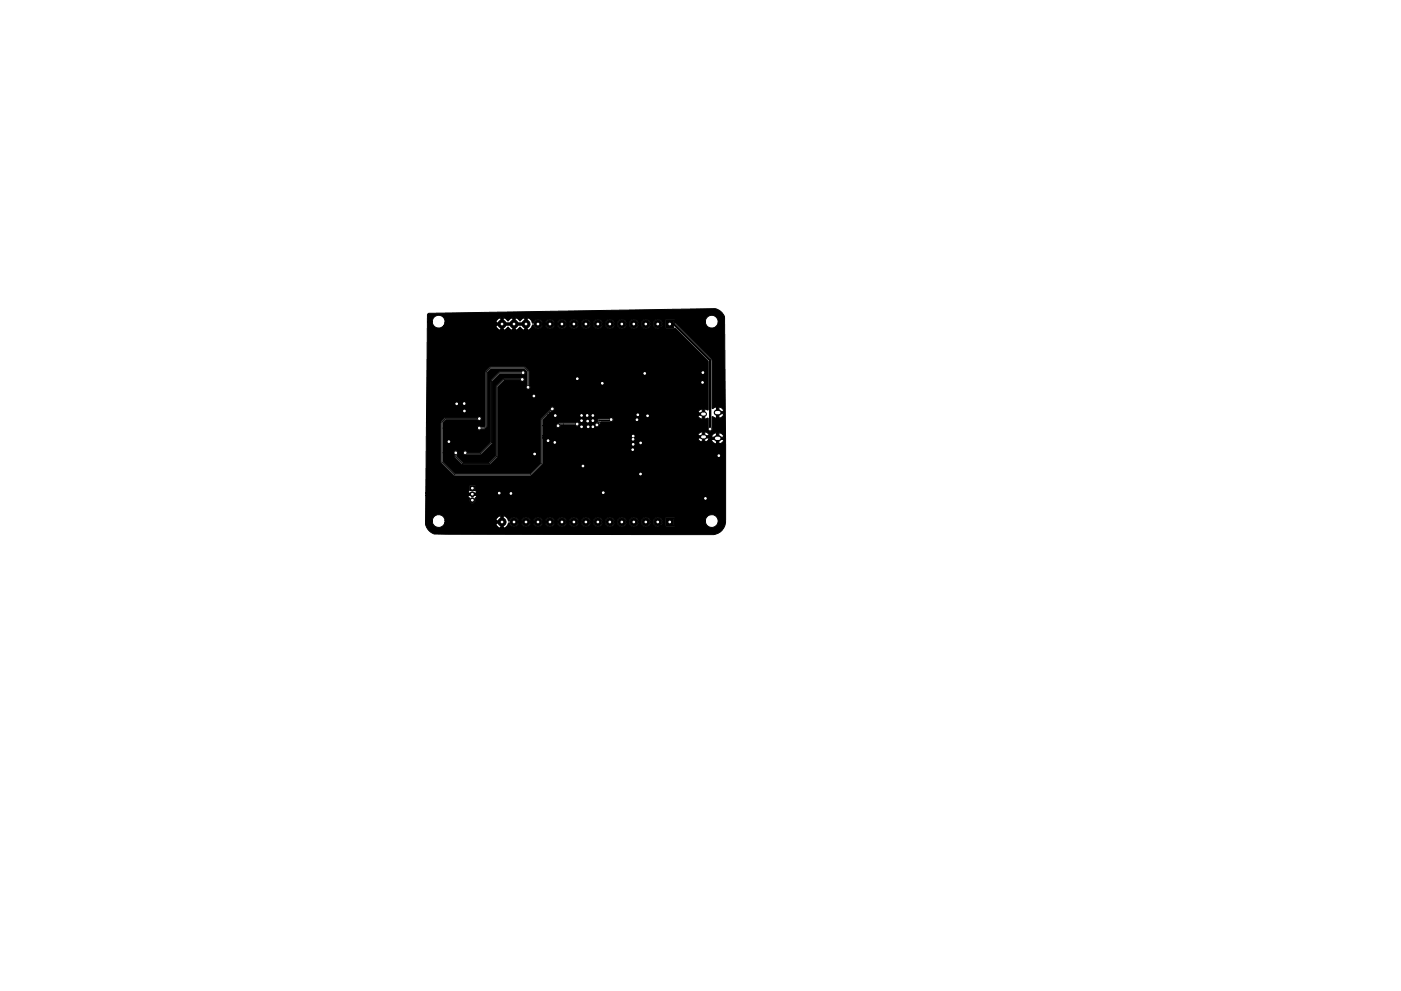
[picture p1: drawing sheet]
<svg xmlns="http://www.w3.org/2000/svg" width="297mm" height="210mm" viewBox="0 0 297 210" stroke-linecap="round" stroke-linejoin="round" font-family="sans-serif">
<g fill="#000" stroke="#000" stroke-width=".21">
<path d="M141.2 67.9h1.7v1.7h-1.7zM90.8 66.5l60.8-1a2.82 2.82 0 0 1 2 1.7l.2 27v16.3l-.1 1a2.88 2.88 0 0 1-2.6 1.9l-59.1-.1a2.81 2.81 0 0 1-1.8-2.1v-.7h1.4a1.36 1.36 0 0 0 1.2 1.4 1.36 1.36 0 0 0 1.5-.9h10.8v.2a1.28 1.28 0 0 0 1.1 .9h.5a1.35 1.35 0 0 0 1.1-1.1l.1-.1a1.03 1.03 0 0 0 1.2 .8 1.03 1.03 0 0 0 .9-1h.5v.2a1 1 0 0 0 1.1 .8 1 1 0 0 0 .9-1h.6v.2a1 1 0 0 0 1.1 .8 1 1 0 0 0 .9-1h.5v.2a1 1 0 0 0 1.1 .8 1 1 0 0 0 .9-1h.5l.1 .2a1 1 0 0 0 1 .8 1 1 0 0 0 .9-1h.6v.2a1 1 0 0 0 1.1 .8 1 1 0 0 0 .9-1h.5v.2a1 1 0 0 0 1.1 .8 1 1 0 0 0 .9-1h.6v.2a1 1 0 0 0 1.1 .8 1 1 0 0 0 .9-1h.5v.2a1 1 0 0 0 1.1 .8 1 1 0 0 0 .9-1h.5l.1 .2a1 1 0 0 0 1 .8 1 1 0 0 0 .9-1h.6v.2a1 1 0 0 0 1.1 .8 1 1 0 0 0 .9-1h.5v.2a1 1 0 0 0 1.1 .8 1 1 0 0 0 .9-1h.6v.2a1 1 0 0 0 1.5 .7l2.9 .1 .1-1.2h6.5a1.36 1.36 0 0 0 2 1.3 1.36 1.36 0 0 0 .2-2.3 1.36 1.36 0 0 0-2.1 .8l-.1 .2h-6.5l-.1-.7-1.8-.1-.1 .2v1.7h-1a1 1 0 0 0 0-1.7 1 1 0 0 0-1.5 .8h-.6v-.1a1.01 1.01 0 0 0-1.1-.9 1.01 1.01 0 0 0-.9 1h-.5v-.1a1.01 1.01 0 0 0-1.1-.9 1.01 1.01 0 0 0-.9 1h-.6v-.1a1.01 1.01 0 0 0-1.1-.9 1.01 1.01 0 0 0-.9 1h-.5v-.1a1.01 1.01 0 0 0-1.1-.9 1.01 1.01 0 0 0-.9 1h-.5l-.1-.1a1.01 1.01 0 0 0-1-.9 1.01 1.01 0 0 0-.9 1h-.6v-.1a1.01 1.01 0 0 0-1.1-.9 1.01 1.01 0 0 0-.9 1h-.5v-.1a1.01 1.01 0 0 0-1.1-.9 1.01 1.01 0 0 0-.9 1h-.6v-.1a1.01 1.01 0 0 0-1.1-.9 1.01 1.01 0 0 0-.9 1h-.5v-.1a1.01 1.01 0 0 0-1.1-.9 1.01 1.01 0 0 0-.9 1h-.5l-.1-.1a1.01 1.01 0 0 0-1-.9 1.01 1.01 0 0 0-.9 1h-.6v-.1a1.01 1.01 0 0 0-1.1-.9 1.01 1.01 0 0 0-.9 1h-.5v-.1a1.06 1.06 0 0 0-1.1-.8 1.06 1.06 0 0 0-1 .8 1.78 1.78 0 0 0-1.2-1.2v2.7h-.5v-1.1h-11.9v-.5h11.9v-1.1a1.34 1.34 0 0 0-1.1 1.1h-10.8v-.2a1.36 1.36 0 0 0-1.4-1.1 1.36 1.36 0 0 0-1.3 1.3h-1.4l.1-5.4h8.9l.3 .6a.69 .69 0 0 0 .4 1 .69 .69 0 0 0 .9-.7l-.1-.3 .4-.6h-10.8v-.5h10.8l-.3-.5v-1.1l-1.2-.1-.1 .2v.9l-.3 .6h-8.9l.1-15h3.1v8.5l2.9 2.9h16.2l2.5-2.5v-5.5h32.8a.99 .99 0 0 0 1 .7h.9l.4-.4h.6a1.13 1.13 0 0 0 1.1 .9h.5a1.12 1.12 0 0 0 1.1-.9h-1.1v.9h-.5v-.9h-1.7l.2-.4h-1v.8h-.5v-.8l-33.8 .1v-.3h38.4a1.12 1.12 0 0 0-1.1-.9v.9h-.5v-.9a1.11 1.11 0 0 0-1.1 .9h-35.7v-.3h35.3a.99 .99 0 0 0-1-.8v.8h-.5v-.8a.99 .99 0 0 0-1 .8h-32.8v-2.1h2.8a.5 .5 0 0 0 .5 .5 .5 .5 0 0 0 .5-.5h3.1l.4 .1 .4-.3 3.3 .1a.47 .47 0 0 0 .5 .4 .47 .47 0 0 0 .4-.5l.4-.6h2.2l.4-.2v-.4l-.4-.3-.5 .3h-2.2l-.2 .2v.5l-.4 .2-.2 .3h-3.3v-.1a.45 .45 0 0 0-.2-.4 .45 .45 0 0 0-.5 0l-3.5 .1-.6 .3-.1 .3h-2.8v-1.2l1-1h31.8l.5 .6 .5 .2v-.8h-32.8l.5-.5h32.3v-.8l-.5 .2-.5 .6h-31.3l.4-.4a.45 .45 0 0 0 .6-.4 .45 .45 0 0 0-.5-.5 .45 .45 0 0 0-.5 .4l-2 2.2v9.4l-2.2 2.2h-15.9l-2.5-2.5-.1-1.9h2.3l.2 1 1.6 1.5h5.8l1.7-1.6v-14.9l1.5-1.4h3.3l.4 .2a.46 .46 0 0 0 .4-.6 .46 .46 0 0 0-.8 0h-3.6l-1.6 1.7v14.8l-1.4 1.3h-5.5l-1.3-1.3 .2-.7h1.1a.46 .46 0 0 0 .6 .4h3.2l2.4-2.5v-13.1l1.6-1.6h4.5a.45 .45 0 0 0 .7 .1 .45 .45 0 0 0 0-.7 .45 .45 0 0 0-.7 .1l-4.6 .1-1.9 1.8v13.2l-2.2 2.1h-2.6a.51 .51 0 0 0-.5-.4 .51 .51 0 0 0-.5 .5l-1.1-.1a.45 .45 0 0 0-.5-.4 .45 .45 0 0 0-.4 .5h-2.3v-5.3h7.3a.5 .5 0 0 0 .4 .5 .5 .5 0 0 0 .5-.3h.7l.5-.5v-11.5l.7-.7h7.2l.5 .6v2.9a.46 .46 0 0 0 0 .7 .46 .46 0 0 0 .7-.1 .46 .46 0 0 0-.2-.6v-3.1l-.9-.9-7.5 .1-.9 1v11.5l-.3 .2h-.5l-.5-.2-.4 .4h-7.3v-1.2l.6-.6 6.7 .1a.46 .46 0 0 0 .7 0 .46 .46 0 0 0 0-.7 .46 .46 0 0 0-.7 .2h-6.8l-.9 1h-3.1l.2-21.4h1a1.35 1.35 0 0 0 1 1.3 1.35 1.35 0 0 0 1.5-.5h11v.2a1.28 1.28 0 0 0 1.1 .9l.7-.1 .8-.6 .5 .5 .5 .2 .8-.1 .8-.6 .6 .6 .9 .1a1.35 1.35 0 0 0 1.1-1.1l.1-.1a1.03 1.03 0 0 0 1.1 .8 1.03 1.03 0 0 0 1-1h.5v.2a1 1 0 0 0 1.1 .8 1 1 0 0 0 .9-1h.5l.1 .2a1 1 0 0 0 1 .8 1 1 0 0 0 .9-1h.6v.2a1 1 0 0 0 1.1 .8 1 1 0 0 0 .9-1h.5v.2a1 1 0 0 0 1.1 .8 1 1 0 0 0 .9-1h.6v.2a1 1 0 0 0 1.1 .8 1 1 0 0 0 .9-1h.5v.2a1 1 0 0 0 1.1 .8 1 1 0 0 0 .9-1h.5l.1 .2a1 1 0 0 0 1 .8 1 1 0 0 0 .9-1h.6v.2a1 1 0 0 0 1.1 .8 1 1 0 0 0 .9-1h.5v.2a1 1 0 0 0 1.1 .8 1 1 0 0 0 .9-1h.6v.2a1 1 0 0 0 1.5 .7h1l.1 .1 2.1-.1 7 7.1v10.2l-.2 .1-.6-.2v2.1l.8-.1v2a.45 .45 0 0 0 .4 .7 .45 .45 0 0 0 .4-.7v-2.4l.7 .3h.7a1.12 1.12 0 0 0 1.1-.9h-1.1v.9h-.5v-1.4h1.6a1.12 1.12 0 0 0-1.1-.9v.9h-.5v-.9l-.8 .3-.1-.1-.1-10.3-7.9-8 6.5-.1a1.36 1.36 0 0 0 2 1.3 1.36 1.36 0 0 0 .2-2.3 1.36 1.36 0 0 0-2.1 .8l-.1 .2h-6.5l-.1-.4-1.8-.1-.1 .2v1.7h-1a1 1 0 0 0 0-1.7 1 1 0 0 0-1.5 .8h-.6v-.1a1.01 1.01 0 0 0-1.1-.9 1.01 1.01 0 0 0-.9 1h-.5v-.1a1.01 1.01 0 0 0-1.1-.9 1.01 1.01 0 0 0-.9 1h-.6v-.1a1.01 1.01 0 0 0-1.1-.9 1.01 1.01 0 0 0-.9 1h-.5v-.1a1.01 1.01 0 0 0-1.1-.9 1.01 1.01 0 0 0-.9 1h-.5l-.1-.1a1.01 1.01 0 0 0-1-.9 1.01 1.01 0 0 0-.9 1h-.6v-.1a1.01 1.01 0 0 0-1.1-.9 1.01 1.01 0 0 0-.9 1h-.5v-.1a1.01 1.01 0 0 0-1.1-.9 1.01 1.01 0 0 0-.9 1h-.6v-.1a1.01 1.01 0 0 0-1.1-.9 1.01 1.01 0 0 0-.9 1h-.5v-.1a1.01 1.01 0 0 0-1.1-.9 1.01 1.01 0 0 0-.9 1h-.5l-.1-.1a1.02 1.02 0 0 0-.9-.9 1.02 1.02 0 0 0-1 .8l-.2 .1a1.42 1.42 0 0 0-1.1-1.2v2.7h-.5v-1.1h-2.1v1.1h-.5v-1.1h-2v1.1h-.5v-1.1h-12.1l.2-.5h17v-1.1l-.5 .2-.6 .5-.5-.5-.5-.2v1.1h-.5v-1.1l-1 .7-.5-.5-.5-.2v1.1h-.5v-1.1a1.27 1.27 0 0 0-1.1 1.1h-10.8l.1-.3a1.36 1.36 0 0 0-1.4-1.3 1.36 1.36 0 0 0-1.4 1.3h-1v-1.4zM99.7 103.1h1v1h-1zM141.2 109.9h1.7v1.7h-1.7z"/>
<circle cx="106.4" cy="68.7" r=".85"/>
<circle cx="109" cy="68.7" r=".85"/>
<circle cx="110.9" cy="79.1" r=".3"/>
<circle cx="111.5" cy="68.7" r=".85"/>
<circle cx="114.1" cy="68.7" r=".85"/>
<circle cx="116.6" cy="68.7" r=".85"/>
<circle cx="119.1" cy="68.7" r=".85"/>
<circle cx="121.7" cy="68.7" r=".85"/>
<circle cx="124.2" cy="68.7" r=".85"/>
<circle cx="126.8" cy="68.7" r=".85"/>
<circle cx="129.3" cy="68.7" r=".85"/>
<circle cx="131.8" cy="68.7" r=".85"/>
<circle cx="134.4" cy="68.7" r=".85"/>
<circle cx="136.7" cy="79.2" r=".3"/>
<circle cx="136.9" cy="68.7" r=".85"/>
<circle cx="139.5" cy="68.7" r=".85"/>
<circle cx="149" cy="79" r=".3"/>
<circle cx="95.2" cy="93.7" r=".3"/>
<circle cx="96.6" cy="96.1" r=".3"/>
<circle cx="96.8" cy="85.7" r=".3"/>
<circle cx="98.4" cy="85.6" r=".3"/>
<circle cx="98.5" cy="87.2" r=".3"/>
<circle cx="98.6" cy="96.1" r=".3"/>
<circle cx="101.6" cy="90.8" r=".3"/>
<circle cx="101.6" cy="88.8" r=".3"/>
<circle cx="110.7" cy="80.5" r=".3"/>
<circle cx="112" cy="82.2" r=".3"/>
<circle cx="113.2" cy="84" r=".3"/>
<circle cx="113.4" cy="96.3" r=".3"/>
<circle cx="116.2" cy="93.5" r=".3"/>
<circle cx="117.1" cy="86.7" r=".3"/>
<circle cx="117.6" cy="93.9" r=".3"/>
<circle cx="117.7" cy="88.2" r=".3"/>
<circle cx="118.3" cy="90.3" r=".3"/>
<circle cx="122.4" cy="90" r=".3"/>
<circle cx="122.4" cy="80.3" r=".3"/>
<circle cx="123.3" cy="88.1" r=".4"/>
<circle cx="123.3" cy="90.5" r=".4"/>
<circle cx="123.3" cy="89.2" r=".4"/>
<circle cx="123.6" cy="98.9" r=".3"/>
<circle cx="124.5" cy="88.1" r=".4"/>
<circle cx="124.6" cy="89.3" r=".4"/>
<circle cx="124.7" cy="90.5" r=".4"/>
<circle cx="125.7" cy="88.1" r=".4"/>
<circle cx="125.7" cy="89.2" r=".4"/>
<circle cx="125.7" cy="90.5" r=".4"/>
<circle cx="126.5" cy="90.1" r=".3"/>
<circle cx="127.7" cy="81.3" r=".3"/>
<circle cx="129.6" cy="89" r=".3"/>
<circle cx="134.2" cy="95.4" r=".3"/>
<circle cx="134.2" cy="93.2" r=".3"/>
<circle cx="134.2" cy="94.3" r=".3"/>
<circle cx="134.2" cy="92.5" r=".3"/>
<circle cx="135.1" cy="89" r=".3"/>
<circle cx="135.2" cy="88" r=".3"/>
<circle cx="135.8" cy="94" r=".3"/>
<circle cx="137.3" cy="88.2" r=".3"/>
<circle cx="148.9" cy="81.1" r=".3"/>
<circle cx="150.6" cy="91" r=".3"/>
<circle cx="152.4" cy="96.7" r=".3"/>
<circle cx="100.2" cy="106.1" r=".5"/>
<circle cx="100.2" cy="104.9" r=".5"/>
<circle cx="105.8" cy="104.6" r=".3"/>
<circle cx="106.4" cy="110.7" r=".85"/>
<circle cx="108.3" cy="104.7" r=".3"/>
<circle cx="109" cy="110.7" r=".85"/>
<circle cx="111.5" cy="110.7" r=".85"/>
<circle cx="114.1" cy="110.7" r=".85"/>
<circle cx="116.6" cy="110.7" r=".85"/>
<circle cx="119.1" cy="110.7" r=".85"/>
<circle cx="121.7" cy="110.7" r=".85"/>
<circle cx="124.2" cy="110.7" r=".85"/>
<circle cx="126.8" cy="110.7" r=".85"/>
<circle cx="127.9" cy="104.5" r=".3"/>
<circle cx="129.3" cy="110.7" r=".85"/>
<circle cx="131.8" cy="110.7" r=".85"/>
<circle cx="134.4" cy="110.7" r=".85"/>
<circle cx="135.8" cy="100.6" r=".3"/>
<circle cx="136.9" cy="110.7" r=".85"/>
<circle cx="139.5" cy="110.7" r=".85"/>
<circle cx="149.6" cy="105.7" r=".3"/>
</g>
<path d="M149 92.7h.4M149 87.8h.4" fill="none" stroke="#000" stroke-width="1.1"/>
<path d="M152 87.5h.3M152 93h.3" fill="none" stroke="#000" stroke-width="1.3"/>
<path d="M122.4 90h-3.7l-.4 .3M129.4 89.2h-2.4v.5l-.5 .4" fill="none" stroke="#000" stroke-width=".3"/>
<path d="M110.8 79.1h-4.9l-1.7 1.7v13.1l-2.3 2.3h-3.1l-.2-.1M110.7 80.5h-3.9l-1.5 1.5v14.8l-1.5 1.5h-5.7l-1.5-1.4v-.8M112 82.2v-3.4l-.8-.8h-7.2l-.9 .9v11.5l-.4 .4h-1.1M117.1 86.7l-2.2 2.3v9.4l-2.4 2.3h-16.1l-2.7-2.7v-8.5l.7-.7h7.2M129.6 89l-.2 .2" fill="none" stroke="#000" stroke-width=".21"/>
<path d="M142 68.7h.9l7.7 7.8v14.5" fill="none" stroke="#000" stroke-width=".5"/>
<g fill="#fff" stroke="#fff" stroke-width=".21">
<circle cx="149" cy="79" r=".17"/>
<circle cx="105.8" cy="104.6" r=".17"/>
<circle cx="125.7" cy="88.1" r=".17"/>
<circle cx="122.4" cy="80.3" r=".17"/>
<circle cx="135.2" cy="88" r=".18"/>
<circle cx="124.7" cy="90.5" r=".17"/>
<circle cx="124.5" cy="88.1" r=".17"/>
<circle cx="98.5" cy="87.2" r=".17"/>
<circle cx="123.3" cy="88.1" r=".17"/>
<circle cx="116.2" cy="93.5" r=".17"/>
<circle cx="134.2" cy="94.3" r=".17"/>
<circle cx="95.2" cy="93.7" r=".18"/>
<circle cx="125.7" cy="89.2" r=".17"/>
<circle cx="125.7" cy="90.5" r=".17"/>
<circle cx="136.7" cy="79.2" r=".17"/>
<circle cx="117.6" cy="93.9" r=".18"/>
<circle cx="152.4" cy="96.7" r=".17"/>
<circle cx="108.3" cy="104.7" r=".18"/>
<circle cx="98.4" cy="85.6" r=".17"/>
<circle cx="148.9" cy="81.1" r=".17"/>
<circle cx="113.4" cy="96.3" r=".17"/>
<circle cx="96.8" cy="85.7" r=".17"/>
<circle cx="135" cy="89" r=".17"/>
<circle cx="123.3" cy="90.5" r=".17"/>
<circle cx="127.9" cy="104.5" r=".17"/>
<circle cx="134.2" cy="93.2" r=".17"/>
<circle cx="123.3" cy="89.2" r=".17"/>
<circle cx="149.6" cy="105.7" r=".17"/>
<circle cx="127.7" cy="81.3" r=".17"/>
<circle cx="135.8" cy="100.6" r=".17"/>
<circle cx="113.2" cy="84" r=".17"/>
<circle cx="124.6" cy="89.3" r=".18"/>
<circle cx="117.7" cy="88.2" r=".18"/>
<circle cx="134.2" cy="92.5" r=".18"/>
<circle cx="123.6" cy="98.9" r=".18"/>
<circle cx="137.3" cy="88.2" r=".17"/>
<circle cx="135.8" cy="94" r=".17"/>
<circle cx="134.2" cy="95.4" r=".17"/>
<circle cx="122.4" cy="90" r=".18"/>
<circle cx="118.3" cy="90.3" r=".18"/>
<circle cx="126.5" cy="90.1" r=".18"/>
<circle cx="129.6" cy="89" r=".17"/>
<circle cx="150.6" cy="91" r=".17"/>
<circle cx="98.6" cy="96.1" r=".18"/>
<circle cx="110.9" cy="79.1" r=".17"/>
<circle cx="110.7" cy="80.5" r=".17"/>
<circle cx="96.6" cy="96.1" r=".18"/>
<circle cx="112" cy="82.2" r=".18"/>
<circle cx="101.6" cy="90.8" r=".17"/>
<circle cx="101.6" cy="88.8" r=".17"/>
<circle cx="117.1" cy="86.7" r=".17"/>
<circle cx="93" cy="110.5" r=".17"/>
<circle cx="93" cy="68.2" r=".17"/>
<circle cx="100.1" cy="103.6" r=".18"/>
<circle cx="100.1" cy="104.9" r=".18"/>
<circle cx="100.1" cy="106.1" r=".18"/>
<circle cx="142" cy="68.7" r=".17"/>
<circle cx="139.5" cy="68.7" r=".17"/>
<circle cx="136.9" cy="68.7" r=".17"/>
<circle cx="134.4" cy="68.7" r=".17"/>
<circle cx="131.8" cy="68.7" r=".17"/>
<circle cx="129.3" cy="68.7" r=".17"/>
<circle cx="126.8" cy="68.7" r=".17"/>
<circle cx="124.2" cy="68.7" r=".17"/>
<circle cx="121.7" cy="68.7" r=".17"/>
<circle cx="119.1" cy="68.7" r=".17"/>
<circle cx="116.6" cy="68.7" r=".17"/>
<circle cx="114.1" cy="68.7" r=".17"/>
<circle cx="111.5" cy="68.7" r=".17"/>
<circle cx="109" cy="68.7" r=".17"/>
<circle cx="106.4" cy="68.7" r=".17"/>
<circle cx="150.9" cy="68.2" r=".17"/>
<circle cx="142" cy="110.7" r=".18"/>
<circle cx="139.5" cy="110.7" r=".18"/>
<circle cx="136.9" cy="110.7" r=".18"/>
<circle cx="134.4" cy="110.7" r=".18"/>
<circle cx="131.8" cy="110.7" r=".18"/>
<circle cx="129.3" cy="110.7" r=".18"/>
<circle cx="126.8" cy="110.7" r=".18"/>
<circle cx="124.2" cy="110.7" r=".18"/>
<circle cx="121.7" cy="110.7" r=".18"/>
<circle cx="119.1" cy="110.7" r=".18"/>
<circle cx="116.6" cy="110.7" r=".18"/>
<circle cx="114.1" cy="110.7" r=".18"/>
<circle cx="111.5" cy="110.7" r=".18"/>
<circle cx="109" cy="110.7" r=".18"/>
<circle cx="106.4" cy="110.7" r=".18"/>
<circle cx="150.9" cy="110.5" r=".17"/>
</g>
<path d="M149 92.7h.4M149 87.8h.4" fill="none" stroke="#fff" stroke-width=".65"/>
<path d="M151.9 87.5h.5M151.9 93h.5" fill="none" stroke="#fff" stroke-width=".7"/>
</svg>
